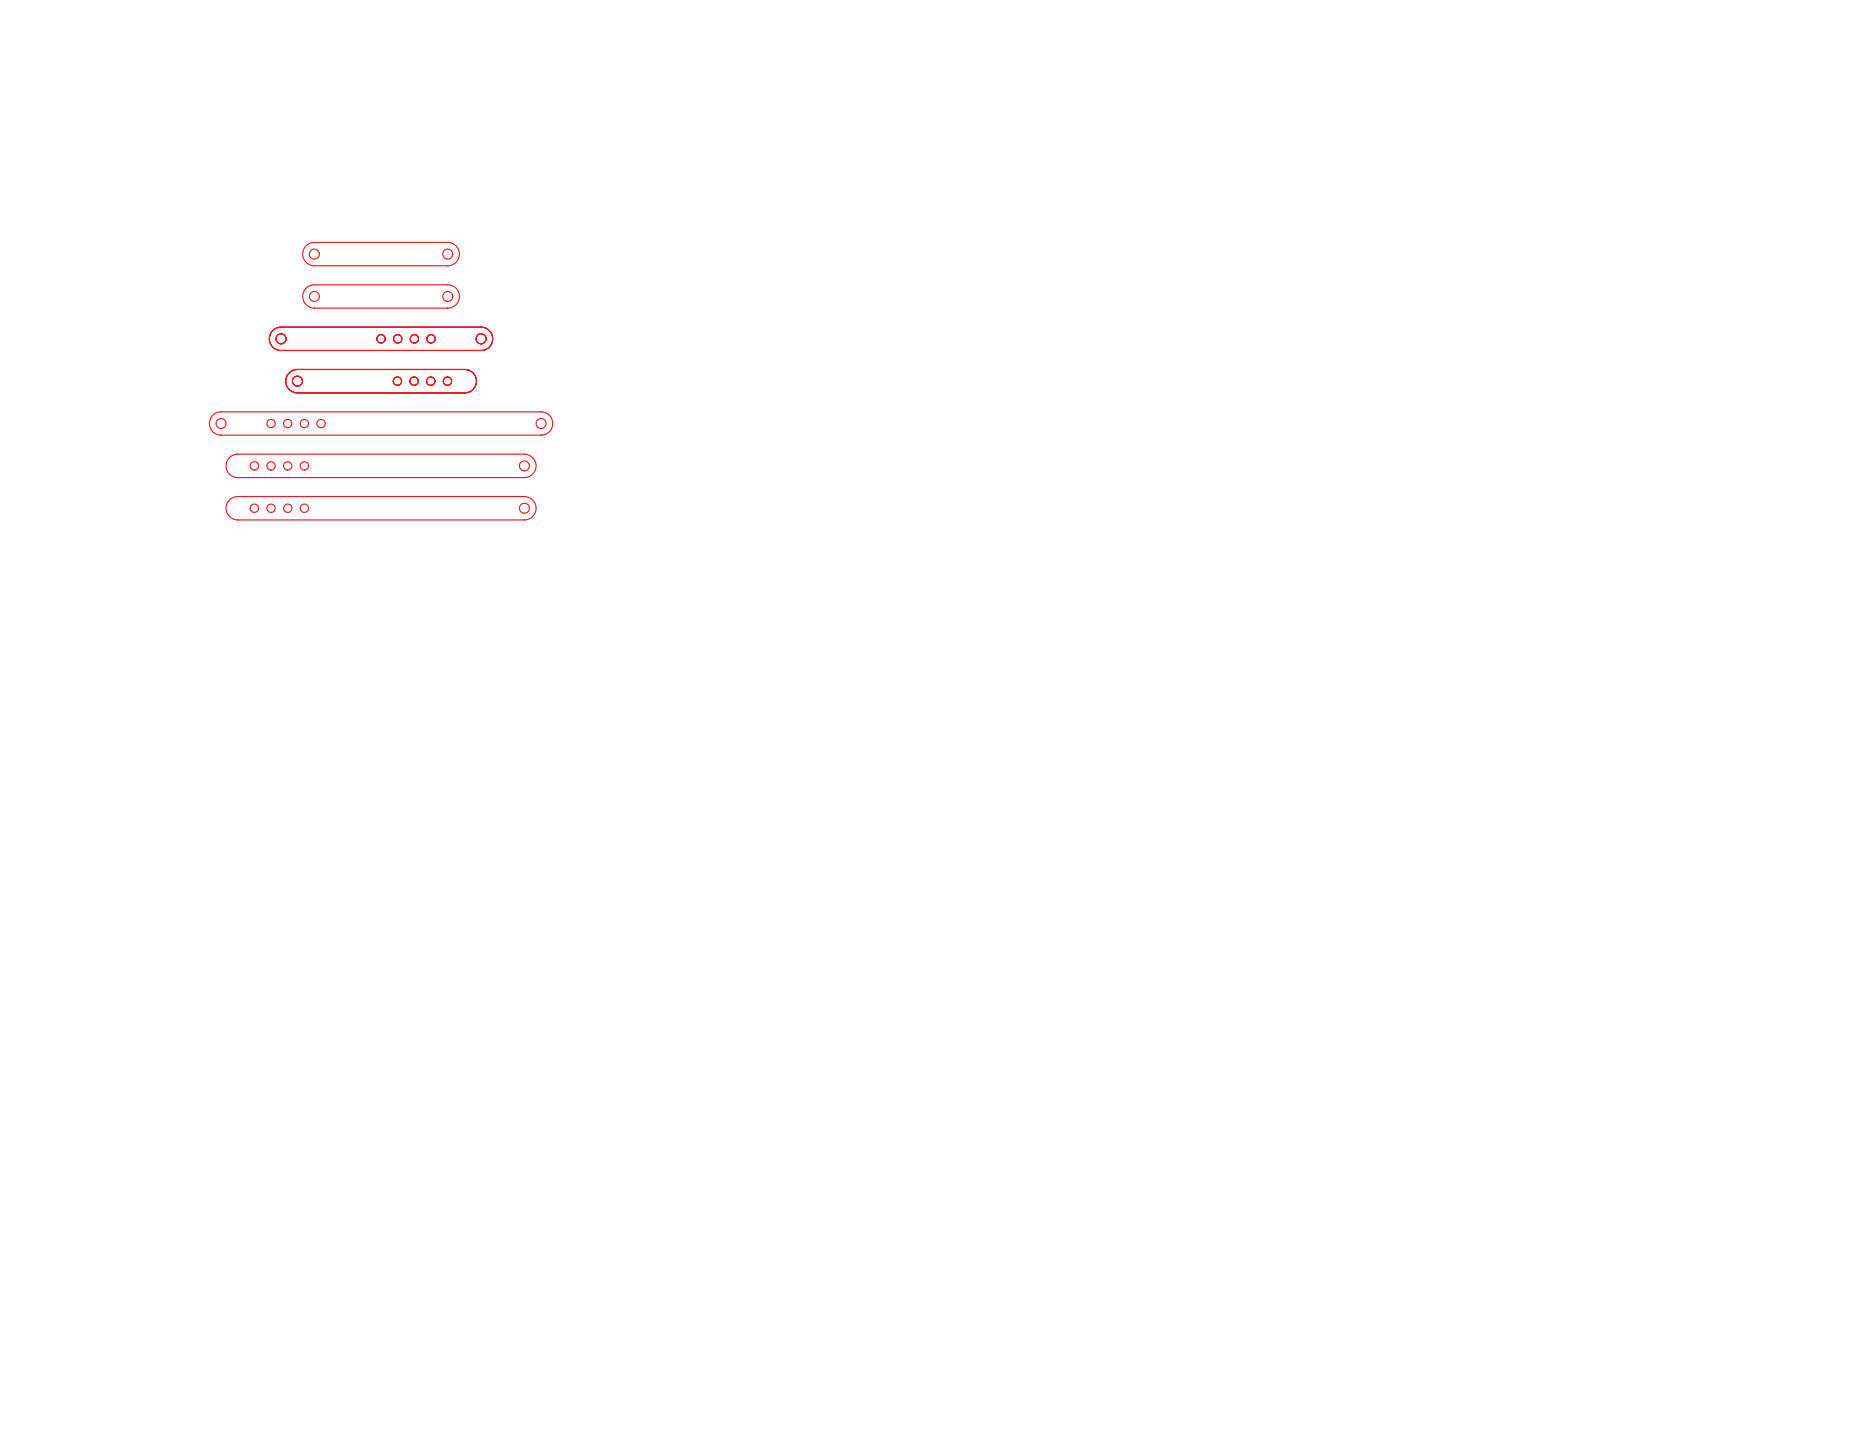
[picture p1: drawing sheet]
<svg xmlns="http://www.w3.org/2000/svg" width="559mm" height="432mm" viewBox="0 0 559 432" stroke-linecap="round" stroke-linejoin="round" font-family="sans-serif">
<!-- layer: Layer 1 -->
<g fill="none" stroke="#e71e25" stroke-width=".35">
<path d="M91.9 73.7a3.6 3.6 0 0 1 2.4-1h40a3.5 3.5 0 0 1 3.5 3.5 3.5 3.5 0 0 1-3.5 3.5h-40a3.5 3.5 0 0 1-3.2-2.2 3.5 3.5 0 0 1 .8-3.8zM81.5 99.4a3.7 3.7 0 0 1 2.8-1.3h60a3.5 3.5 0 0 1 3.5 3.5 3.5 3.5 0 0 1-3.5 3.5h-60a3.5 3.5 0 0 1-3.1-2 3.5 3.5 0 0 1 .3-3.7zM91.9 86.4a3.4 3.4 0 0 1 2.4-1h40a3.5 3.5 0 0 1 3.5 3.5 3.5 3.5 0 0 1-3.5 3.5h-40a3.5 3.5 0 0 1-3.2-2.2 3.5 3.5 0 0 1 .8-3.8zM86.9 111.7l1.2-.7 1.1-.2h50.2a3.5 3.5 0 0 1 3.5 3.5 3.5 3.5 0 0 1-3.5 3.5h-50.2a3.5 3.5 0 0 1-3.2-2.2 3.5 3.5 0 0 1 .9-3.9zM63.7 124.7l1.2-.9 1.4-.3h96a3.5 3.5 0 0 1 3.5 3.5 3.5 3.5 0 0 1-3.5 3.5h-96a3.5 3.5 0 0 1-3.2-2.1 3.5 3.5 0 0 1 .6-3.7zM68.7 137.3l1.2-.8 1.4-.3h86a3.5 3.5 0 0 1 3.5 3.5 3.5 3.5 0 0 1-3.5 3.5h-86a3.5 3.5 0 0 1-3.2-2.1 3.5 3.5 0 0 1 .6-3.8zM68.8 150l1.1-.8 1.4-.3h86a3.5 3.5 0 0 1 3.5 3.5 3.5 3.5 0 0 1-3.5 3.5h-86a3.5 3.5 0 0 1-3.2-2.1 3.5 3.5 0 0 1 .7-3.8z"/>
<circle cx="94.3" cy="76.2" r="1.5"/>
<circle cx="134.3" cy="76.2" r="1.5"/>
<circle cx="94.3" cy="88.9" r="1.51"/>
<circle cx="134.3" cy="88.9" r="1.51"/>
<circle cx="84.3" cy="101.6" r="1.49"/>
<circle cx="89.2" cy="114.3" r="1.5"/>
<circle cx="114.3" cy="101.6" r="1.24"/>
<circle cx="119.2" cy="114.3" r="1.24"/>
<circle cx="119.3" cy="101.6" r="1.25"/>
<circle cx="124.2" cy="114.3" r="1.24"/>
<circle cx="124.3" cy="101.6" r="1.24"/>
<circle cx="129.2" cy="114.3" r="1.24"/>
<circle cx="129.3" cy="101.6" r="1.24"/>
<circle cx="134.2" cy="114.3" r="1.25"/>
<circle cx="144.3" cy="101.6" r="1.49"/>
<circle cx="66.3" cy="127" r="1.49"/>
<circle cx="76.3" cy="139.7" r="1.25"/>
<circle cx="81.3" cy="127" r="1.25"/>
<circle cx="81.3" cy="139.7" r="1.24"/>
<circle cx="86.3" cy="127" r="1.24"/>
<circle cx="86.3" cy="139.7" r="1.25"/>
<circle cx="91.3" cy="127" r="1.24"/>
<circle cx="91.3" cy="139.7" r="1.25"/>
<circle cx="96.3" cy="127" r="1.24"/>
<circle cx="157.3" cy="139.7" r="1.5"/>
<circle cx="162.3" cy="127" r="1.5"/>
<circle cx="76.3" cy="152.4" r="1.25"/>
<circle cx="81.3" cy="152.4" r="1.25"/>
<circle cx="86.3" cy="152.4" r="1.24"/>
<circle cx="91.3" cy="152.4" r="1.25"/>
<circle cx="157.3" cy="152.4" r="1.5"/>
</g>
</svg>
